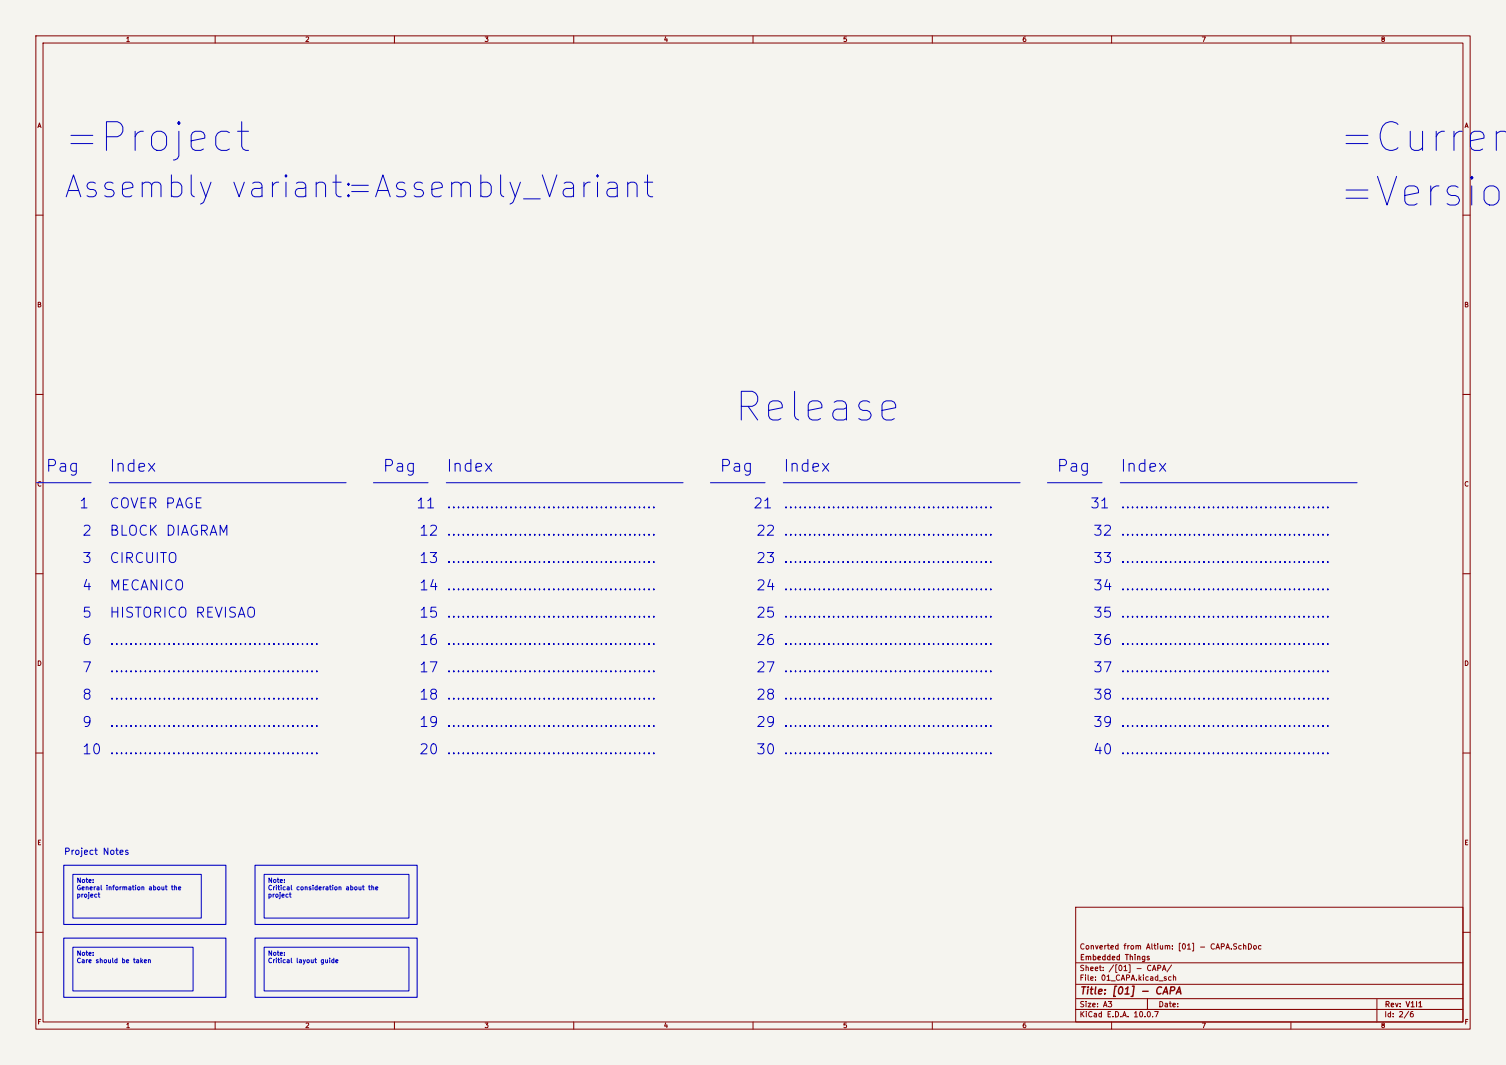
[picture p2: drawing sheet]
<svg xmlns="http://www.w3.org/2000/svg" width="420mm" height="297mm" viewBox="0 0 420 297" stroke-linecap="round" stroke-linejoin="round" font-family="sans-serif">
<defs><g id="words">
<g font-size="8" fill="#0000c2">
<text x="17.1" y="44.4">=Project</text>
<text x="372.7" y="44.4">=Curren</text>
<text x="372.7" y="59.6">=Version</text>
<text x="204" y="119.5">Release</text>
</g>
<text font-size="6.1" fill="#0000c2" x="17.3" y="56.7">Assembly variant:=Assembly_Variant</text>
<g font-size="3.3" fill="#0000c2">
<text x="12.5" y="132.4">Pag</text>
<text x="30.3" y="132.4">Index</text>
<text x="106.5" y="132.4">Pag</text>
<text x="124.2" y="132.4">Index</text>
<text x="200.4" y="132.4">Pag</text>
<text x="218.2" y="132.4">Index</text>
<text x="294.4" y="132.4">Pag</text>
<text x="312.2" y="132.4">Index</text>
</g>
<g font-size="2.8" fill="#0000c2">
<text x="21.9" y="142.5">1</text>
<text x="30.3" y="142.5">COVER PAGE</text>
<text x="115.8" y="142.5">11</text>
<text x="124.3" y="142.5">............................................</text>
<text x="209.8" y="142.5">21</text>
<text x="218.3" y="142.5">............................................</text>
<text x="303.8" y="142.5">31</text>
<text x="312.2" y="142.5">............................................</text>
<text x="22.7" y="150.1">2</text>
<text x="30.3" y="150.1">BLOCK DIAGRAM</text>
<text x="116.7" y="150.1">12 ............................................</text>
<text x="210.6" y="150.1">22 ............................................</text>
<text x="304.6" y="150.1">32 ............................................</text>
<text x="22.7" y="157.7">3</text>
<text x="30.3" y="157.7">CIRCUITO</text>
<text x="116.7" y="157.7">13 ............................................</text>
<text x="210.6" y="157.7">23 ............................................</text>
<text x="304.6" y="157.7">33 ............................................</text>
<text x="22.7" y="165.3">4</text>
<text x="30.3" y="165.3">MECANICO</text>
<text x="116.7" y="165.3">14 ............................................</text>
<text x="210.6" y="165.3">24 ............................................</text>
<text x="304.6" y="165.3">34 ............................................</text>
<text x="22.7" y="173">5</text>
<text x="30.3" y="173">HISTORICO REVISAO</text>
<text x="116.7" y="173">15 ............................................</text>
<text x="210.6" y="173">25 ............................................</text>
<text x="304.6" y="173">35 ............................................</text>
<text x="22.7" y="180.6">6</text>
<text x="30.3" y="180.6">............................................</text>
<text x="116.7" y="180.6">16 ............................................</text>
<text x="210.6" y="180.6">26 ............................................</text>
<text x="304.6" y="180.6">36 ............................................</text>
<text x="22.7" y="188.2">7</text>
<text x="30.3" y="188.2">............................................</text>
<text x="116.7" y="188.2">17 ............................................</text>
<text x="210.6" y="188.2">27 ............................................</text>
<text x="304.6" y="188.2">37 ............................................</text>
<text x="22.7" y="195.8">8</text>
<text x="30.3" y="195.8">............................................</text>
<text x="116.7" y="195.8">18 ............................................</text>
<text x="210.6" y="195.8">28 ............................................</text>
<text x="304.6" y="195.8">38 ............................................</text>
<text x="22.7" y="203.4">9</text>
<text x="30.3" y="203.4">............................................</text>
<text x="116.7" y="203.4">19 ............................................</text>
<text x="210.6" y="203.4">29 ............................................</text>
<text x="304.6" y="203.4">39 ............................................</text>
<text x="22.7" y="211.1">10 ............................................</text>
<text x="116.7" y="211.1">20 ............................................</text>
<text x="210.6" y="211.1">30 ............................................</text>
<text x="304.6" y="211.1">40 ............................................</text>
</g>
<text font-size="2" fill="#840000" x="301" y="277.8">Title: [01] - CAPA</text>
<text font-size="1.8" fill="#0000c2" x="17.7" y="238.8">Project Notes</text>
<g font-size="1.5" fill="#840000">
<text x="300.9" y="265.1">Converted from Altium: [01] - CAPA.SchDoc</text>
<text x="301" y="268.1">Embedded Things</text>
<text x="300.9" y="273.8">File: 01_CAPA.kicad_sch</text>
<text x="300.9" y="271.1">Sheet: /[01] - CAPA/</text>
<text x="300.9" y="281.2">Size: A3</text>
<text x="322.9" y="281.2">Date:</text>
<text x="386" y="281.2">Rev: V1I1</text>
<text x="300.9" y="284">KiCad E.D.A. 10.0.7</text>
<text x="385.9" y="284">Id: 2/6</text>
</g>
<g font-size="1.3" fill="#840000">
<text x="35" y="12">1</text>
<text x="85" y="12">2</text>
<text x="135" y="12">3</text>
<text x="185" y="12">4</text>
<text x="235" y="12">5</text>
<text x="285" y="12">6</text>
<text x="335" y="12">7</text>
<text x="385" y="12">8</text>
<text x="10.3" y="36">A</text>
<text x="408.3" y="36">A</text>
<text x="10.2" y="86">B</text>
<text x="408.2" y="86">B</text>
<text x="10.2" y="136">C</text>
<text x="408.2" y="136">C</text>
<text x="10.2" y="186">D</text>
<text x="408.2" y="186">D</text>
<text x="10.3" y="236">E</text>
<text x="408.3" y="236">E</text>
<text x="10.3" y="286">F</text>
<text x="35" y="287">1</text>
<text x="85" y="287">2</text>
<text x="135" y="287">3</text>
<text x="185" y="287">4</text>
<text x="235" y="287">5</text>
<text x="285" y="287">6</text>
<text x="335" y="287">7</text>
<text x="385" y="287">8</text>
<text x="408.3" y="286">F</text>
</g>
<g font-size="1.3" fill="#0000c2">
<text x="21.2" y="246.5">Note:</text>
<text x="21.2" y="248.5">General information about the</text>
<text x="21.2" y="250.6">project</text>
<text x="74.6" y="246.5">Note:</text>
<text x="74.6" y="248.5">Critical consideration about the</text>
<text x="74.6" y="250.6">project</text>
<text x="21.2" y="266.8">Note:</text>
<text x="21.2" y="268.9">Care should be taken</text>
<text x="74.6" y="266.8">Note:</text>
<text x="74.6" y="268.9">Critical layout guide</text>
</g>
</g></defs>
<path d="M0 0h420v297h-420z" fill="#f5f4ef" stroke="#f5f4ef" stroke-width=".28"/>
<g fill="none" stroke="#840000" stroke-width=".28">
<path d="M10 10h400v277h-400zM12 12h396v273h-396zM60 10v2M110 10v2M160 10v2M210 10v2M260 10v2M310 10v2M360 10v2M10 60h2M408 60h2M10 110h2"/>
<path d="M408 110h2M10 160h2M408 160h2M10 210h2M408 210h2M300 253h108v32h-108zM10 260h2M300 278.5h108M300 274.5h108M300 268.5h108M320 278.5v3M384 278.5v6.5"/>
<path d="M408 260h2M60 285v2M110 285v2M160 285v2M210 285v2M260 285v2M300 281.5h108M310 285v2M360 285v2"/>
</g>
<path d="M10.2 134.6h15.2M30.5 134.6h66M104.1 134.6h15.3M124.5 134.6h66M198.1 134.6h15.3M218.4 134.6h66.1M292.1 134.6h15.2M312.4 134.6h66.1M20.3 243.8h35.8v12.2h-35.8zM73.7 243.8h40.3v12.2h-40.3zM20.3 264.2h33.5v12.2h-33.5zM73.7 264.2h40.3v12.2h-40.3z" fill="none" stroke="#0000c2" stroke-width=".28"/>
<path d="M17.8 241.3h45.2v16.5h-45.2zM71.1 241.3h45.2v16.5h-45.2zM17.8 261.6h45.2v16.5h-45.2zM71.1 261.6h45.2v16.5h-45.2z" fill="none" stroke="#0000c2" stroke-width=".3"/>
<use href="#words"/>
</svg>
